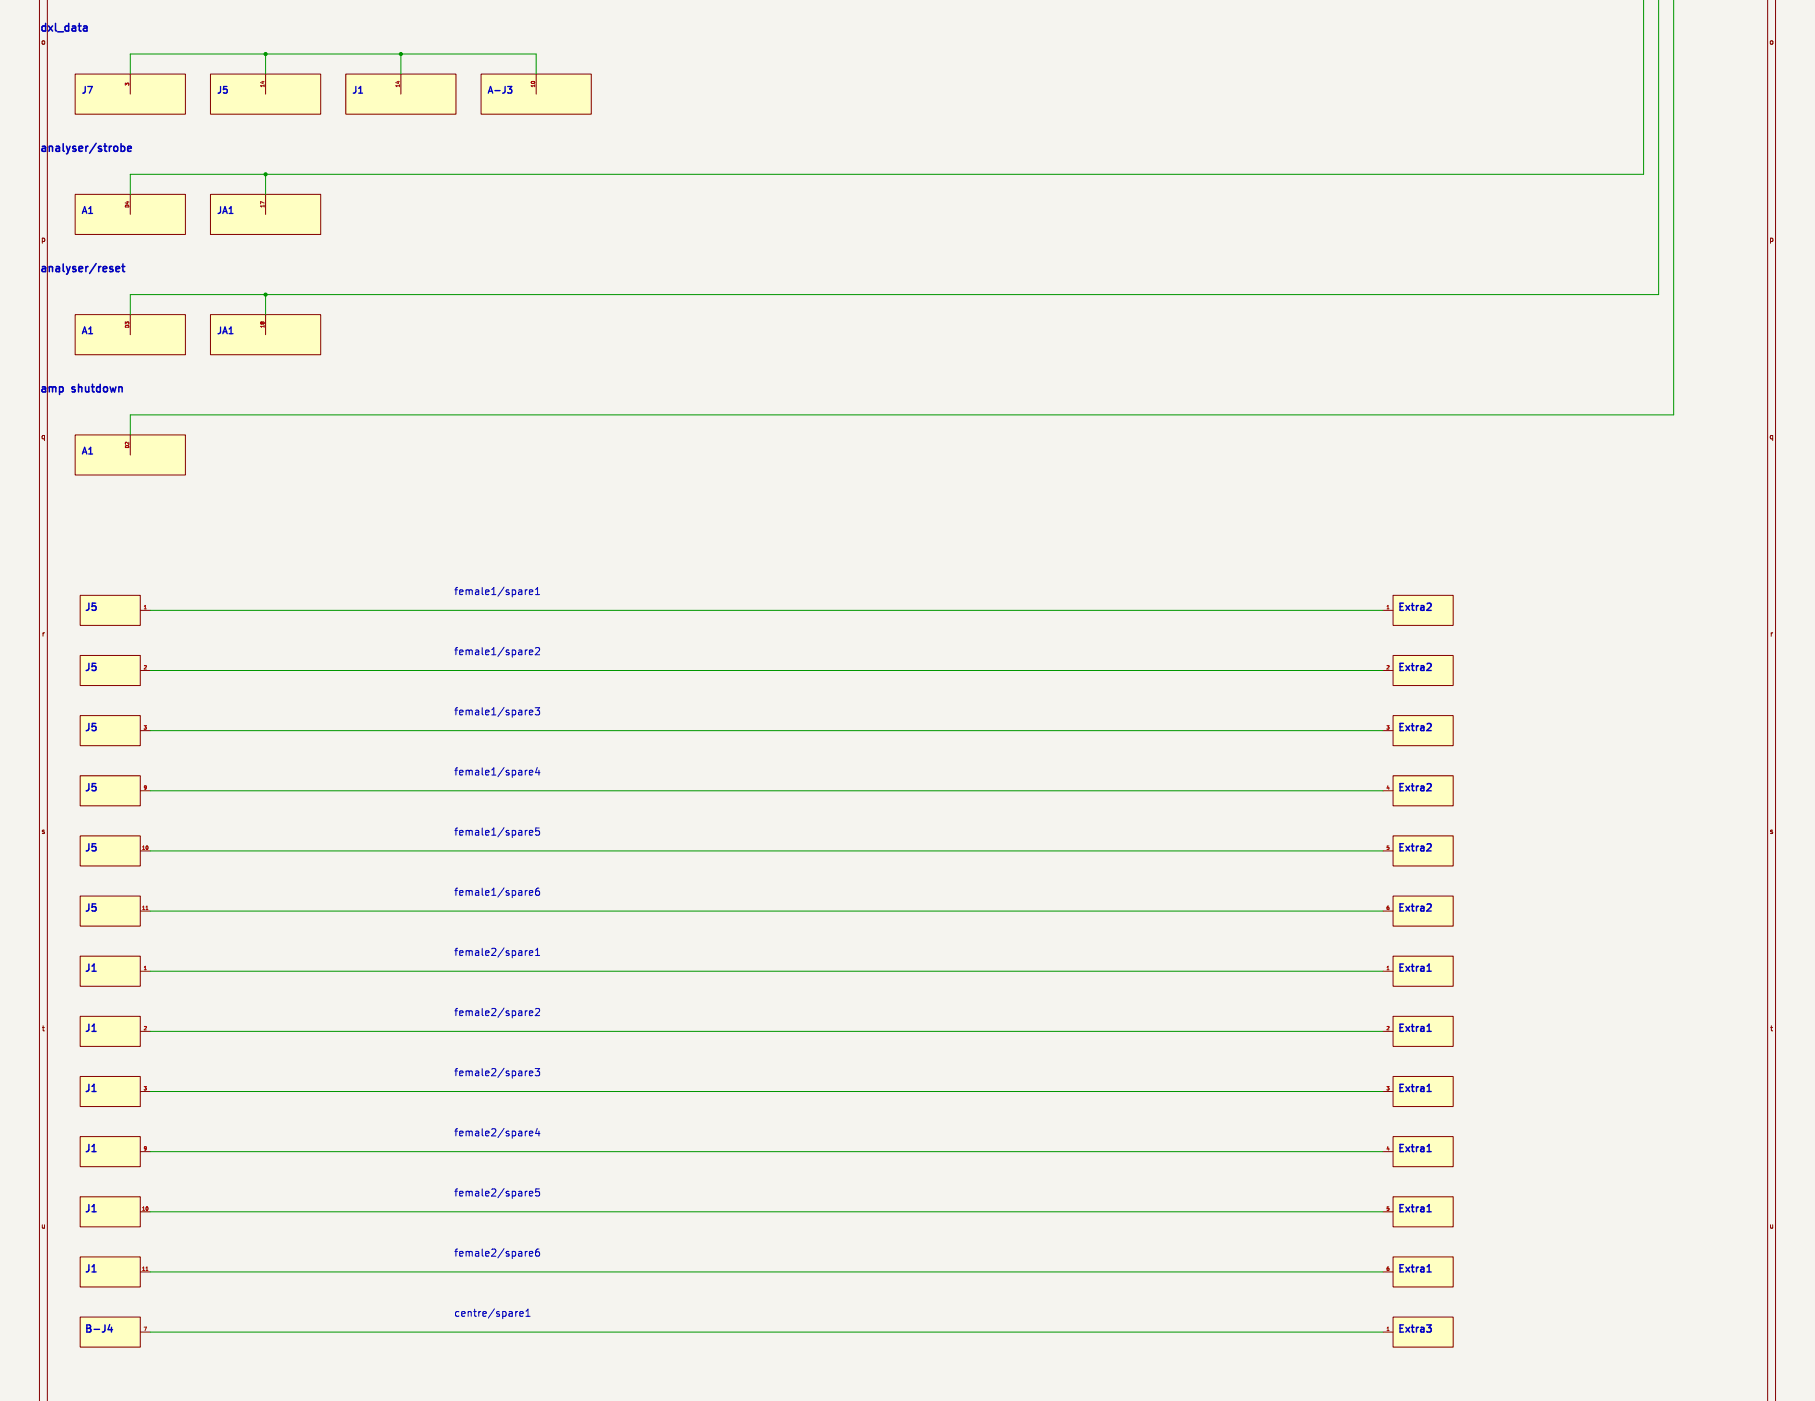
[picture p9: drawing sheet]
<svg xmlns="http://www.w3.org/2000/svg" width="460mm" height="355mm" viewBox="0 0 460 355" stroke-linecap="round" stroke-linejoin="round" font-family="sans-serif">
<defs><g id="words">
<g font-size="2.7" fill="#0000c2">
<text x="10" y="9">dxl_data</text>
<text x="10" y="39.4">analyser/strobe</text>
<text x="10" y="69.9">analyser/reset</text>
<text x="10" y="100.4">amp</text>
<text x="18.4" y="100.4">shutdown</text>
</g>
<g font-size="2.5" fill="#0000c2">
<text x="21.3" y="155.7">J5</text>
<text x="115" y="151">female1/spare1</text>
<text x="354.2" y="155.7">Extra2</text>
<text x="115" y="166.3">female1/spare2</text>
<text x="21.3" y="170.9">J5</text>
<text x="354.2" y="170.9">Extra2</text>
<text x="115" y="181.5">female1/spare3</text>
<text x="21.3" y="186.2">J5</text>
<text x="354.2" y="186.2">Extra2</text>
<text x="115" y="196.8">female1/spare4</text>
<text x="21.3" y="201.4">J5</text>
<text x="354.2" y="201.4">Extra2</text>
<text x="115" y="212">female1/spare5</text>
<text x="21.3" y="216.6">J5</text>
<text x="354.2" y="216.6">Extra2</text>
<text x="115" y="227.2">female1/spare6</text>
<text x="21.3" y="231.9">J5</text>
<text x="354.2" y="231.9">Extra2</text>
<text x="115" y="242.5">female2/spare1</text>
<text x="21.3" y="247.1">J1</text>
<text x="354.2" y="247.1">Extra1</text>
<text x="115" y="257.7">female2/spare2</text>
<text x="21.3" y="262.4">J1</text>
<text x="354.2" y="262.4">Extra1</text>
<text x="115" y="273">female2/spare3</text>
<text x="21.3" y="277.6">J1</text>
<text x="354.2" y="277.6">Extra1</text>
<text x="21.3" y="292.8">J1</text>
<text x="115" y="288.2">female2/spare4</text>
<text x="354.2" y="292.8">Extra1</text>
<text x="115" y="303.4">female2/spare5</text>
<text x="21.3" y="308.1">J1</text>
<text x="354.2" y="308.1">Extra1</text>
<text x="21.3" y="323.3">J1</text>
<text x="115" y="318.7">female2/spare6</text>
<text x="354.2" y="323.3">Extra1</text>
<text x="115" y="333.9">centre/spare1</text>
<text x="21.3" y="338.6">B-J4</text>
<text x="354.2" y="338.6">Extra3</text>
</g>
<g font-size="2.4" fill="#0000c2">
<text x="20.5" y="24.6">J7</text>
<text x="54.8" y="24.6">J5</text>
<text x="89.1" y="24.6">J1</text>
<text x="123.4" y="24.6">A-J3</text>
<text x="20.5" y="55">A1</text>
<text x="54.8" y="55">JA1</text>
<text x="20.5" y="85.5">A1</text>
<text x="54.8" y="85.5">JA1</text>
<text x="20.5" y="116">A1</text>
</g>
<g font-size="1.8" fill="#840000">
<text x="10.3" y="11.5">o</text>
<text x="448.3" y="11.5">o</text>
<text x="10.3" y="61.5">p</text>
<text x="448.3" y="61.5">p</text>
<text x="10.3" y="111.5">q</text>
<text x="448.3" y="111.5">q</text>
<text x="10.5" y="161.5">r</text>
<text x="448.5" y="161.5">r</text>
<text x="10.4" y="211.5">s</text>
<text x="448.4" y="211.5">s</text>
<text x="10.5" y="261.5">t</text>
<text x="448.5" y="261.5">t</text>
<text x="10.3" y="311.5">u</text>
<text x="448.3" y="311.5">u</text>
</g>
<g font-size="1.2" fill="#a90000">
<text x="32.8" y="21.9" transform="rotate(-90 32.8 21.9)">3</text>
<text x="67.1" y="22.3" transform="rotate(-90 67.1 22.3)">14</text>
<text x="101.3" y="22.3" transform="rotate(-90 101.3 22.3)">14</text>
<text x="135.6" y="22.3" transform="rotate(-90 135.6 22.3)">10</text>
<text x="32.8" y="52.8" transform="rotate(-90 32.8 52.8)">D4</text>
<text x="67.1" y="52.8" transform="rotate(-90 67.1 52.8)">17</text>
<text x="32.8" y="83.3" transform="rotate(-90 32.8 83.3)">D3</text>
<text x="67.1" y="83.3" transform="rotate(-90 67.1 83.3)">18</text>
<text x="32.8" y="113.8" transform="rotate(-90 32.8 113.8)">D2</text>
<text x="36.3" y="154.4">1</text>
<text x="351.2" y="154.4">1</text>
<text x="36.3" y="169.6">2</text>
<text x="351.2" y="169.6">2</text>
<text x="36.3" y="184.9">3</text>
<text x="351.2" y="184.9">3</text>
<text x="36.3" y="200.1">9</text>
<text x="351.2" y="200.1">4</text>
<text x="35.8" y="215.4">10</text>
<text x="351.2" y="215.4">5</text>
<text x="35.8" y="230.6">11</text>
<text x="351.2" y="230.6">6</text>
<text x="36.3" y="245.8">1</text>
<text x="351.2" y="245.8">1</text>
<text x="36.3" y="261.1">2</text>
<text x="351.2" y="261.1">2</text>
<text x="36.3" y="276.3">3</text>
<text x="351.2" y="276.3">3</text>
<text x="36.3" y="291.6">9</text>
<text x="351.2" y="291.6">4</text>
<text x="35.8" y="306.8">10</text>
<text x="351.2" y="306.8">5</text>
<text x="35.8" y="322">11</text>
<text x="351.2" y="322">6</text>
<text x="36.3" y="337.3">7</text>
<text x="351.2" y="337.3">1</text>
</g>
</g></defs>
<path d="M0 -.1h460v355.1h-460z" fill="#f5f4ef" stroke="#f5f4ef" stroke-width=".25"/>
<path d="M10 0v355M12 0v355M448 -.1v355.1M450 -.1v355.1" fill="none" stroke="#840000" stroke-width=".25"/>
<path d="M353.1 211.8h15.2v7.6h-15.2z" fill="#ffffc2"/>
<path d="M350.5 215.6h2.6M353.1 211.8h15.2v7.6h-15.2z" fill="none" stroke="#840000" stroke-width=".25"/>
<path d="M353.1 227h15.2v7.7h-15.2z" fill="#ffffc2"/>
<path d="M350.5 230.9h2.6M353.1 227h15.2v7.7h-15.2z" fill="none" stroke="#840000" stroke-width=".25"/>
<path d="M353.1 272.8h15.2v7.6h-15.2z" fill="#ffffc2"/>
<path d="M350.5 276.6h2.6M353.1 272.8h15.2v7.6h-15.2z" fill="none" stroke="#840000" stroke-width=".25"/>
<path d="M353.1 288h15.2v7.6h-15.2z" fill="#ffffc2"/>
<path d="M350.5 291.8h2.6M353.1 288h15.2v7.6h-15.2z" fill="none" stroke="#840000" stroke-width=".25"/>
<path d="M353.1 166.1h15.2v7.6h-15.2z" fill="#ffffc2"/>
<path d="M350.5 169.9h2.6M353.1 166.1h15.2v7.6h-15.2z" fill="none" stroke="#840000" stroke-width=".25"/>
<path d="M353.1 196.6h15.2v7.6h-15.2z" fill="#ffffc2"/>
<path d="M353.1 196.6h15.2v7.6h-15.2zM350.5 200.4h2.6" fill="none" stroke="#840000" stroke-width=".25"/>
<path d="M353.1 150.8h15.2v7.7h-15.2z" fill="#ffffc2"/>
<path d="M350.5 154.7h2.6M353.1 150.8h15.2v7.7h-15.2z" fill="none" stroke="#840000" stroke-width=".25"/>
<path d="M353.1 181.3h15.2v7.6h-15.2z" fill="#ffffc2"/>
<path d="M350.5 185.1h2.6M353.1 181.3h15.2v7.6h-15.2z" fill="none" stroke="#840000" stroke-width=".25"/>
<path d="M20.3 333.7h15.3v7.6h-15.3z" fill="#ffffc2"/>
<path d="M20.3 333.7h15.3v7.6h-15.3zM35.6 337.5h2.5" fill="none" stroke="#840000" stroke-width=".25"/>
<path d="M20.3 318.5h15.3v7.6h-15.3z" fill="#ffffc2"/>
<path d="M20.3 318.5h15.3v7.6h-15.3zM35.6 322.3h2.5" fill="none" stroke="#840000" stroke-width=".25"/>
<path d="M37 321.9h.5" fill="none" stroke="#a90000" stroke-width=".25"/>
<path d="M20.3 303.2h15.3v7.7h-15.3z" fill="#ffffc2"/>
<path d="M20.3 303.2h15.3v7.7h-15.3zM35.6 307.1h2.5" fill="none" stroke="#840000" stroke-width=".25"/>
<path d="M20.3 242.3h15.3v7.6h-15.3z" fill="#ffffc2"/>
<path d="M20.3 242.3h15.3v7.6h-15.3zM35.6 246.1h2.5" fill="none" stroke="#840000" stroke-width=".25"/>
<path d="M20.3 288h15.3v7.6h-15.3z" fill="#ffffc2"/>
<path d="M20.3 288h15.3v7.6h-15.3zM35.6 291.8h2.5" fill="none" stroke="#840000" stroke-width=".25"/>
<path d="M20.3 257.5h15.3v7.6h-15.3z" fill="#ffffc2"/>
<path d="M20.3 257.5h15.3v7.6h-15.3zM35.6 261.3h2.5" fill="none" stroke="#840000" stroke-width=".25"/>
<path d="M20.3 272.8h15.3v7.6h-15.3z" fill="#ffffc2"/>
<path d="M20.3 272.8h15.3v7.6h-15.3zM35.6 276.6h2.5" fill="none" stroke="#840000" stroke-width=".25"/>
<path d="M20.3 227h15.3v7.7h-15.3z" fill="#ffffc2"/>
<path d="M20.3 227h15.3v7.7h-15.3zM35.6 230.9h2.5" fill="none" stroke="#840000" stroke-width=".25"/>
<path d="M37 230.5h.5" fill="none" stroke="#a90000" stroke-width=".25"/>
<path d="M20.3 181.3h15.3v7.6h-15.3z" fill="#ffffc2"/>
<path d="M20.3 181.3h15.3v7.6h-15.3zM35.6 185.1h2.5" fill="none" stroke="#840000" stroke-width=".25"/>
<path d="M20.3 211.8h15.3v7.6h-15.3z" fill="#ffffc2"/>
<path d="M20.3 211.8h15.3v7.6h-15.3zM35.6 215.6h2.5" fill="none" stroke="#840000" stroke-width=".25"/>
<path d="M20.3 196.6h15.3v7.6h-15.3z" fill="#ffffc2"/>
<path d="M20.3 196.6h15.3v7.6h-15.3zM35.6 200.4h2.5" fill="none" stroke="#840000" stroke-width=".25"/>
<path d="M20.3 166.1h15.3v7.6h-15.3z" fill="#ffffc2"/>
<path d="M20.3 166.1h15.3v7.6h-15.3zM35.6 169.9h2.5" fill="none" stroke="#840000" stroke-width=".25"/>
<path d="M20.3 150.8h15.3v7.7h-15.3z" fill="#ffffc2"/>
<path d="M20.3 150.8h15.3v7.7h-15.3zM35.6 154.7h2.5" fill="none" stroke="#840000" stroke-width=".25"/>
<path d="M19 110.2h28v10.2h-28z" fill="#ffffc2"/>
<path d="M19 110.2h28v10.2h-28zM33 110.2v5.1" fill="none" stroke="#840000" stroke-width=".25"/>
<path d="M53.3 79.7h28v10.2h-28z" fill="#ffffc2"/>
<path d="M53.3 79.7h28v10.2h-28zM67.3 79.7v5.1" fill="none" stroke="#840000" stroke-width=".25"/>
<path d="M53.3 49.2h28v10.2h-28z" fill="#ffffc2"/>
<path d="M53.3 49.2h28v10.2h-28zM67.3 49.2v5.1" fill="none" stroke="#840000" stroke-width=".25"/>
<path d="M53.3 18.8h28v10.1h-28z" fill="#ffffc2"/>
<path d="M53.3 18.8h28v10.1h-28zM67.3 18.8v5" fill="none" stroke="#840000" stroke-width=".25"/>
<path d="M19 79.7h28v10.2h-28z" fill="#ffffc2"/>
<path d="M19 79.7h28v10.2h-28zM33 79.7v5.1" fill="none" stroke="#840000" stroke-width=".25"/>
<path d="M19 49.2h28v10.2h-28z" fill="#ffffc2"/>
<path d="M19 49.2h28v10.2h-28zM33 49.2v5.1" fill="none" stroke="#840000" stroke-width=".25"/>
<path d="M19 18.8h28v10.1h-28z" fill="#ffffc2"/>
<path d="M19 18.8h28v10.1h-28zM33 18.8v5" fill="none" stroke="#840000" stroke-width=".25"/>
<path d="M121.9 18.8h28v10.1h-28z" fill="#ffffc2"/>
<path d="M121.9 18.8h28v10.1h-28zM135.9 18.8v5" fill="none" stroke="#840000" stroke-width=".25"/>
<path d="M87.6 18.8h28v10.1h-28z" fill="#ffffc2"/>
<path d="M87.6 18.8h28v10.1h-28zM101.6 18.8v5" fill="none" stroke="#840000" stroke-width=".25"/>
<path d="M353.1 318.5h15.2v7.6h-15.2z" fill="#ffffc2"/>
<path d="M353.1 318.5h15.2v7.6h-15.2zM350.5 322.3h2.6" fill="none" stroke="#840000" stroke-width=".25"/>
<path d="M353.1 333.7h15.2v7.6h-15.2z" fill="#ffffc2"/>
<path d="M350.5 337.5h2.6M353.1 333.7h15.2v7.6h-15.2z" fill="none" stroke="#840000" stroke-width=".25"/>
<path d="M353.1 303.2h15.2v7.7h-15.2z" fill="#ffffc2"/>
<path d="M350.5 307.1h2.6M353.1 303.2h15.2v7.7h-15.2z" fill="none" stroke="#840000" stroke-width=".25"/>
<path d="M353.1 242.3h15.2v7.6h-15.2z" fill="#ffffc2"/>
<path d="M350.5 246.1h2.6M353.1 242.3h15.2v7.6h-15.2z" fill="none" stroke="#840000" stroke-width=".25"/>
<path d="M353.1 257.5h15.2v7.6h-15.2z" fill="#ffffc2"/>
<path d="M353.1 257.5h15.2v7.6h-15.2zM350.5 261.3h2.6" fill="none" stroke="#840000" stroke-width=".25"/>
<g fill="none" stroke="#009600" stroke-width=".25">
<path d="M416.6 -.1v44.3h-383.6v5M420.4 -.1v74.7h-387.4v5.1M424.2 -.1v105.2h-391.2v5.1M33 18.8v-5.1h102.9v5.1M67.3 13.7v5.1M101.6 13.7v5.1M67.3 44.2v5M67.3 74.6v5.1M38.1 154.7h312.4M38.1 169.9h312.4M38.1 185.1h312.4M38.1 200.4h312.4"/>
<path d="M38.1 215.6h312.4M38.1 230.9h312.4M38.1 246.1h312.4M38.1 261.3h312.4M38.1 276.6h312.4M38.1 291.8h312.4M38.1 307.1h312.4M38.1 322.3h312.4M38.1 337.5h312.4"/>
</g>
<g fill="none" stroke="#0000c2" stroke-width=".25">
<path d="M133.1 149.5v1.2M133.6 149.5l-.5 .3M134.2 150.1l.8-.2-.1-.4h-.5l-.2 .2 .1 .9h.6M135.7 149.4l.5-.6v1.9M135.7 150.7h1.1M133.6 179.9l-.4 .2M133.6 164.7l-.4 .2M134.2 165.3l.8-.2-.1-.3-.5-.1-.2 .3 .1 .8h.6M135.6 179.3h1.2l-.6 .7 .5 .2v.8l-.3 .1-.8-.1M135.7 164.3l.7-.2 .4 .5-1.2 1.3h1.2M133.6 195.2l-.4 .1M134.2 195.8l.8-.2-.1-.3-.5-.1-.2 .2 .1 .9h.6"/>
<path d="M134.2 180.5l.8-.1-.1-.4-.5-.1-.2 .3 .1 .9h.6M136.2 194.5l-.5 1.3h1.2M136.6 195.2v1.2M133.6 210.4l-.4 .2M134.2 211l.8-.2-.1-.3-.5-.1-.2 .3 .1 .8h.6M136.7 209.8h-.9l-.1 .9 .3-.2 .6 .1 .2 .2-.1 .7-.3 .1-.7-.1M133.6 225.7l-.4 .1M134.2 226.3l.8-.2-.1-.4h-.5l-.2 .2 .1 .9h.6M136.6 225l-.5 .1a1.23 1.23 0 0 0 0 1.8l.6-.2 .1-.6-.4-.4-.5 .1-.2 .3M133.1 240.9v1.2M133.6 240.9l-.5 .3M133.6 256.1l-.4 .2"/>
<path d="M134.2 241.5l.8-.2-.1-.3-.5-.1-.2 .3 .1 .8h.6M134.2 256.7l.8-.1-.1-.4-.5-.1-.2 .3 .1 .9h.6M135.7 255.7l.7-.2 .4 .5-1.2 1.3h1.2M135.7 242.1h1.1M135.7 240.8l.5-.5v1.8M133.6 271.4l-.4 .1M134.2 272l.8-.2-.1-.3-.5-.1-.2 .2 .1 .9h.6M135.6 270.8h1.2l-.6 .7 .5 .1v.8l-.3 .2-.8-.2M133.6 286.6l-.4 .2M134.2 287.2l.8-.2-.1-.3-.5-.1-.2 .3 .1 .8h.6M136.2 285.9l-.5 1.3h1.2M136.6 286.6v1.2"/>
<path d="M133.6 301.9l-.4 .1M133.6 317.1l-.4 .2M134.2 302.5l.8-.2-.1-.4h-.5l-.2 .2 .1 .9h.6M134.2 317.7l.8-.2-.1-.3-.5-.1-.2 .3 .1 .8h.6M136.6 316.5l-.5 .1a1.23 1.23 0 0 0 0 1.7l.6-.2 .1-.6-.4-.3-.5 .1-.2 .2M136.7 301.2h-.9l-.1 .9 .3-.2 .6 .1 .2 .3-.1 .6-.3 .2-.7-.2M131.2 332.3l-.3 .1M131.7 332.9l.9-.1-.1-.4-.5-.1-.3 .3 .1 .9h.7M133.3 333.5h1M133.3 332.2l.5-.5v1.8"/>
</g>
<g fill="none" stroke="#0000c2" stroke-width=".34">
<path d="M21.6 21.9v1.2M22.3 21.9h1.1l-.7 1.7M55.9 21.9v1.2M57.5 21.9h-.8l-.1 .8M90.2 21.9v1.2M91.2 22.2l.2-.3v1.7M123.8 23.6l.5-1.7 .6 1.7M128 21.9v1.2M128.7 21.9h1l-.6 .7 .5 .1 .1 .6-.3 .3h-.5M20.9 54.1l.5-1.7 .6 1.7M22.8 52.6l.2-.2v1.7M55.9 52.4v1.2"/>
<path d="M56.5 54.1l.5-1.7 .6 1.7M58.4 52.6l.2-.2v1.7M20.9 84.6l.5-1.7 .6 1.7M22.8 83.1l.2-.2v1.7M55.9 82.9v1.2M56.5 84.6l.5-1.7 .6 1.7M58.4 83.1l.2-.2v1.7M20.9 115l.5-1.6 .6 1.6M22.8 113.6l.2-.2v1.6"/>
</g>
<g fill="none" stroke="#0000c2" stroke-width=".36">
<path d="M22.5 152.8v1.3M24.3 152.8h-.9l-.1 .9M355.7 152.8h-.9v1.9M358 152.8v1.6M361.6 154.7h1.1M361.7 153l.2-.2 .6 .1 .2 .3-.1 .4M22.5 168.1v1.3M24.3 168.1h-.9l-.1 .8M355.7 168.1h-.9v1.8M358 168.1v1.5M361.6 169.9h1.1M361.7 168.3l.2-.2 .6 .1 .2 .2-.1 .5"/>
<path d="M22.5 183.3v1.3M22.5 198.6v1.3M24.3 198.6h-.9l-.1 .8M24.3 183.3h-.9l-.1 .9M355.7 198.6h-.9v1.8M355.7 183.3h-.9v1.8M358 183.3v1.6M358 198.6v1.5M361.6 185.1h1.1M361.7 198.7l.2-.1h.6l.2 .3-.1 .4M361.7 183.5l.2-.2 .6 .1 .2 .3-.1 .4M22.5 213.8v1.3"/>
<path d="M24.3 213.8h-.9l-.1 .9M355.7 213.8h-.9v1.8M358 213.8v1.6M361.6 200.4h1.1M361.6 215.6h1.1M361.7 214l.2-.2 .6 .1 .2 .2-.1 .5M22.5 229v1.3M24.3 229h-.9l-.1 .9M355.7 229h-.9v1.9M358 229v1.6M361.6 230.9h1.1M361.7 229.2l.2-.2 .6 .1 .2 .3-.1 .4"/>
<path d="M22.5 244.3v1.3M22.5 259.5v1.3M23.7 244.5l.1-.2v1.8M23.7 259.8l.1-.3v1.8M355.7 244.3h-.9v1.8M355.7 259.5h-.9v1.8M358 244.3v1.5M358 259.5v1.6M361.7 246.1h1M362 244.5l.2-.2v1.8M362 259.8l.2-.3v1.8M22.5 274.8v1.3"/>
<path d="M23.7 275l.1-.2v1.8M355.7 274.8h-.9v1.8M358 274.8v1.5M361.7 276.6h1M361.7 261.3h1M362 275l.2-.2v1.8M22.5 290v1.3M23.7 290.3l.1-.3v1.8M355.7 290h-.9v1.8M358 290v1.6M361.7 291.8h1M362 290.3l.2-.3v1.8"/>
<path d="M22.5 305.2v1.3M23.7 305.5l.1-.3v1.9M355.7 305.2h-.9v1.9M358 305.2v1.6M361.7 307.1h1M362 305.5l.2-.3v1.9M22.5 320.5v1.3M22.9 335.9l-.9-.2v1.8M23.7 320.7l.1-.2v1.8M26.6 335.7v1.3M27.8 335.6l-.4 1.3h1.1M28.3 336.3v1.2"/>
<path d="M355.7 335.7h-.9v1.8M355.7 320.5h-.9v1.8M358 320.5v1.5M358 335.7v1.6M361.6 335.7h1.1l-.6 .7M361.7 322.3h1M362 320.7l.2-.2v1.8M362.6 336.6v.8"/>
</g>
<g fill="none" stroke="#0000c2" stroke-width=".39">
<path d="M11.6 5.9v2M14.1 5.9v1.7M17.4 5.9v2M20.1 5.9v1.7M21.8 6.6l.2 .3v1M22 7.8l-.1 .1M22 7l-.1 .1M16 36.4v1.7M24.4 36.3l-1.7 2.5M26.6 36.4v1.7M30.7 36.4v2M30.9 37.1h.3l.4 .3-.1 .8-.6 .2"/>
<path d="M32.4 37.7l.9-.2-.1-.4h-.6l-.2 .2v1h.8M16 66.9v1.7M24.4 66.8l-1.7 2.5M29.4 68.2l.9-.2-.1-.4-.5-.1-.3 .3 .1 .9h.7M30.9 67.5h.7M31.1 66.9v1.7l.5 .2M19.9 97.4v1.9M23.4 97.4v1.6M25.4 97.4v1.9"/>
</g>
<g fill="#009600" stroke="#009600" stroke-width=".25">
<circle cx="67.3" cy="13.7" r=".4"/>
<circle cx="67.3" cy="74.6" r=".4"/>
<circle cx="67.3" cy="44.2" r=".4"/>
<circle cx="101.6" cy="13.7" r=".4"/>
</g>
<use href="#words"/>
</svg>
